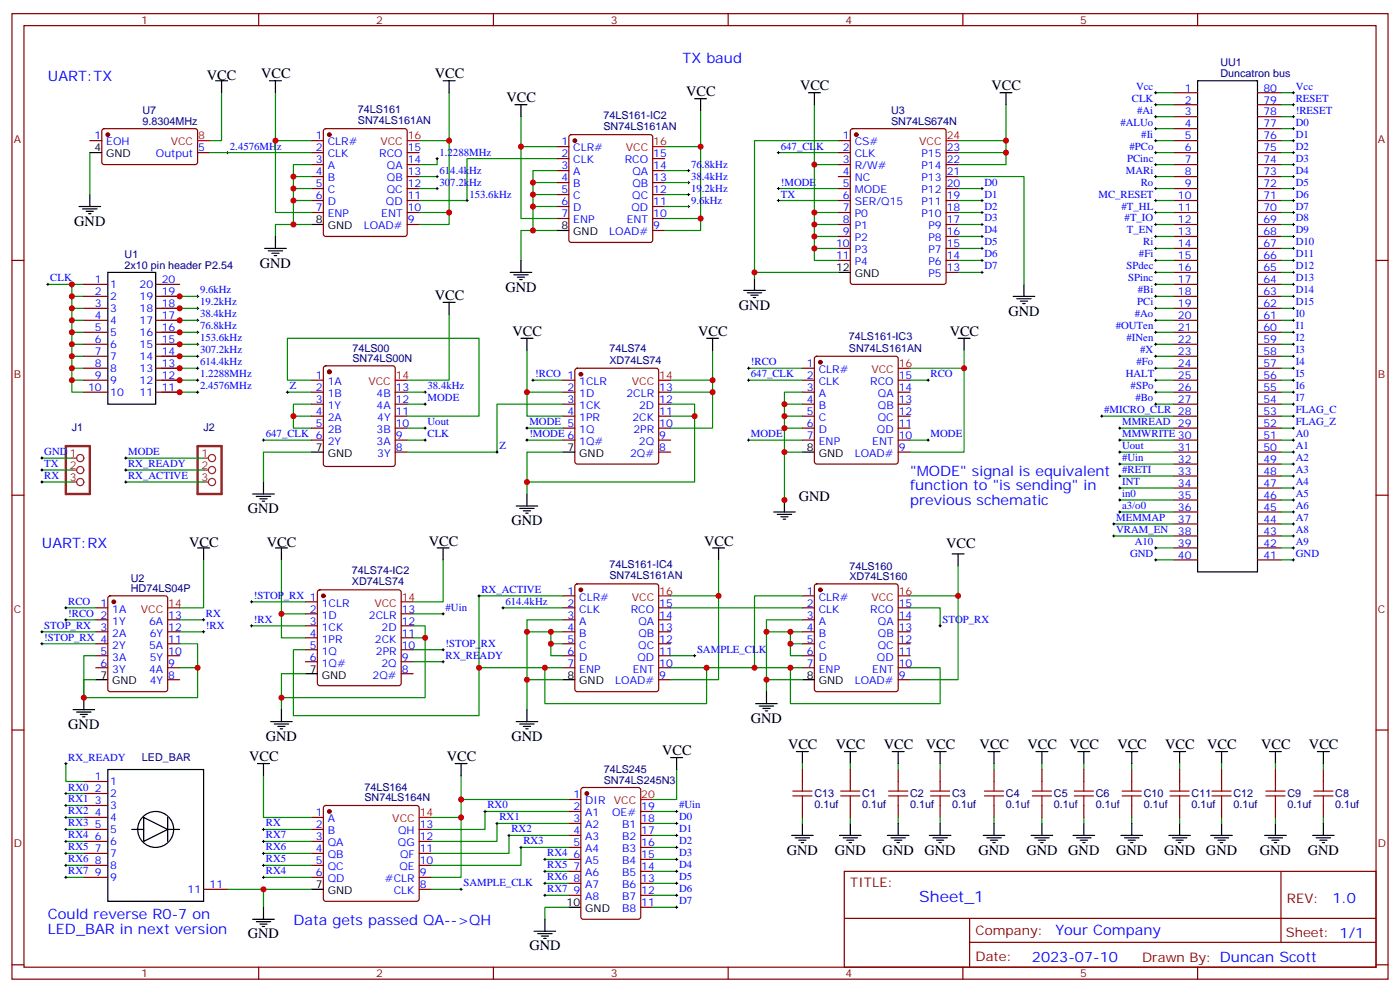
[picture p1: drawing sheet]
<svg xmlns="http://www.w3.org/2000/svg" width="412mm" height="292mm" viewBox="0 0 412 292" stroke-linecap="round" stroke-linejoin="round" font-family="sans-serif">
<defs><g id="words">
<text font-size="4.6" fill="#00f" x="270.8" y="265.6">Sheet_1</text>
<g font-size="4.2" fill="#00f">
<text x="14.1" y="23.8">UART:TX</text>
<text x="201.1" y="18.5">TX baud</text>
<text x="268.1" y="140.2">&quot;MODE&quot; signal is equivalent</text>
<text x="268.1" y="144.4">function to &quot;is sending&quot; in</text>
<text x="268.1" y="148.7">previous schematic</text>
<text x="12.3" y="161.4">UART:RX</text>
<text x="392.5" y="265.9">1.0</text>
<text x="14.1" y="270.7">Could reverse R0-7 on</text>
<text x="14.1" y="275">LED_BAR in next version</text>
<text x="86.4" y="272.5">Data gets passed QA--&gt;QH</text>
<text x="310.9" y="275.4">Your Company</text>
<text x="304" y="283.2">2023-07-10</text>
</g>
<g font-size="4.2">
<text x="60.9" y="23.4">VCC</text>
<text x="76.9" y="23.1">VCC</text>
<text x="128.1" y="23.1">VCC</text>
<text x="202.1" y="28.4">VCC</text>
<text x="235.7" y="26.6">VCC</text>
<text x="292.1" y="26.6">VCC</text>
<text x="149.2" y="30.1">VCC</text>
<text x="21.9" y="66.5">GND</text>
<text x="76.6" y="78.8">GND</text>
<text x="128.1" y="88.3">VCC</text>
<text x="148.9" y="85.9">GND</text>
<text x="217.7" y="91.2">GND</text>
<text x="297" y="92.9">GND</text>
<text x="151" y="98.9">VCC</text>
<text x="205.7" y="98.9">VCC</text>
<text x="279.8" y="98.9">VCC</text>
<text x="235.3" y="147.6">GND</text>
<text x="73" y="151.1">GND</text>
<text x="150.6" y="154.7">GND</text>
<text x="55.7" y="161">VCC</text>
<text x="78.6" y="161">VCC</text>
<text x="126.3" y="160.7">VCC</text>
<text x="207.4" y="160.7">VCC</text>
<text x="278.7" y="161.4">VCC</text>
<text x="20.1" y="214.6">GND</text>
<text x="221.2" y="212.9">GND</text>
<text x="78.3" y="218.2">GND</text>
<text x="150.6" y="218.2">GND</text>
<text x="232.1" y="220.6">VCC</text>
<text x="246.2" y="220.6">VCC</text>
<text x="260.3" y="220.6">VCC</text>
<text x="272.7" y="220.6">VCC</text>
<text x="288.6" y="220.6">VCC</text>
<text x="302.7" y="220.6">VCC</text>
<text x="315" y="220.6">VCC</text>
<text x="329.1" y="220.6">VCC</text>
<text x="343.3" y="220.6">VCC</text>
<text x="355.6" y="220.6">VCC</text>
<text x="371.5" y="220.6">VCC</text>
<text x="385.6" y="220.6">VCC</text>
<text x="73.4" y="224.2">VCC</text>
<text x="131.6" y="224.2">VCC</text>
<text x="195.1" y="222.4">VCC</text>
<text x="231.8" y="251.7">GND</text>
<text x="245.9" y="251.7">GND</text>
<text x="260" y="251.7">GND</text>
<text x="272.3" y="251.7">GND</text>
<text x="288.2" y="251.7">GND</text>
<text x="302.3" y="251.7">GND</text>
<text x="314.7" y="251.7">GND</text>
<text x="328.8" y="251.7">GND</text>
<text x="342.9" y="251.7">GND</text>
<text x="355.2" y="251.7">GND</text>
<text x="371.1" y="251.7">GND</text>
<text x="385.2" y="251.7">GND</text>
<text x="73" y="276.4">GND</text>
<text x="155.9" y="279.9">GND</text>
</g>
<g font-size="3.9" fill="#800">
<text x="250.5" y="261.2">TITLE:</text>
<text x="379.1" y="265.9">REV:</text>
<text x="287.4" y="275.4">Company:</text>
<text x="378.7" y="276">Sheet: 1/1</text>
<text x="287.4" y="283.1">Date:</text>
<text x="336.4" y="283.2">Drawn By: Duncan Scott</text>
</g>
<g font-size="3.2" fill="#800">
<text x="41.6" y="7">1</text>
<text x="110.8" y="7">2</text>
<text x="179.9" y="7">3</text>
<text x="249.1" y="7">4</text>
<text x="318.2" y="7">5</text>
<text x="4.1" y="42.1">A</text>
<text x="405.9" y="42.1">A</text>
<text x="4.1" y="111.3">B</text>
<text x="405.9" y="111.3">B</text>
<text x="4.1" y="180.4">C</text>
<text x="405.9" y="180.4">C</text>
<text x="4.1" y="249.6">D</text>
<text x="405.9" y="249.6">D</text>
<text x="41.6" y="287.8">1</text>
<text x="110.8" y="287.8">2</text>
<text x="179.9" y="287.8">3</text>
<text x="249.1" y="287.8">4</text>
<text x="318.2" y="287.8">5</text>
</g>
<g font-size="3.2" fill="#000080">
<text x="359.5" y="22.7">Duncatron bus</text>
<text x="359.5" y="19.6">UU1</text>
<text x="42" y="33.4">U7</text>
<text x="105.4" y="33.2">74LS161</text>
<text x="177.7" y="34.9">74LS161-IC2</text>
<text x="262.5" y="33.6">U3</text>
<text x="42" y="36.7">9.8304MHz</text>
<text x="105.4" y="36.5">SN74LS161AN</text>
<text x="177.7" y="38.3">SN74LS161AN</text>
<text x="262.5" y="36.8">SN74LS674N</text>
<text x="36.7" y="76">U1</text>
<text x="36.7" y="79.1">2x10 pin header P2.54</text>
<text x="250.1" y="100.2">74LS161-IC3</text>
<text x="103.8" y="106.7">SN74LS00N</text>
<text x="103.8" y="103.6">74LS00</text>
<text x="179.5" y="107.1">XD74LS74</text>
<text x="179.5" y="103.7">74LS74</text>
<text x="250.1" y="103.5">SN74LS161AN</text>
<text x="21.2" y="127">J1</text>
<text x="60" y="127">J2</text>
<text x="179.5" y="167.2">74LS161-IC4</text>
<text x="250.2" y="167.7">74LS160</text>
<text x="38.6" y="171.3">U2</text>
<text x="103.7" y="172.3">XD74LS74</text>
<text x="103.7" y="169">74LS74-IC2</text>
<text x="179.5" y="170.6">SN74LS161AN</text>
<text x="250.2" y="170.9">XD74LS160</text>
<text x="38.6" y="174.4">HD74LS04P</text>
<text x="41.8" y="224.2">LED_BAR</text>
<text x="177.8" y="227.7">74LS245</text>
<text x="107.3" y="232.9">74LS164</text>
<text x="177.8" y="230.8">SN74LS245N3</text>
<text x="107.3" y="235.9">SN74LS164N</text>
<text x="239.9" y="238">0.1uf</text>
<text x="239.9" y="234.9">C13</text>
<text x="254" y="238">0.1uf</text>
<text x="254" y="234.9">C1</text>
<text x="268.1" y="238">0.1uf</text>
<text x="268.1" y="234.9">C2</text>
<text x="280.5" y="238">0.1uf</text>
<text x="280.5" y="234.9">C3</text>
<text x="296.3" y="238">0.1uf</text>
<text x="296.3" y="234.9">C4</text>
<text x="310.4" y="238">0.1uf</text>
<text x="310.4" y="234.9">C5</text>
<text x="322.8" y="238">0.1uf</text>
<text x="322.8" y="234.9">C6</text>
<text x="336.9" y="238">0.1uf</text>
<text x="336.9" y="234.9">C10</text>
<text x="351" y="238">0.1uf</text>
<text x="351" y="234.9">C11</text>
<text x="363.4" y="238">0.1uf</text>
<text x="363.4" y="234.9">C12</text>
<text x="379.2" y="238">0.1uf</text>
<text x="379.2" y="234.9">C9</text>
<text x="393.3" y="238">0.1uf</text>
<text x="393.3" y="234.9">C8</text>
</g>
<g font-size="3.2" fill="#00f">
<text x="333.4" y="30">CLK</text>
<text x="334.6" y="26.4">Vcc</text>
<text x="349" y="27">1</text>
<text x="372.2" y="27">80</text>
<text x="381.7" y="26.4">Vcc</text>
<text x="381.7" y="30">RESET</text>
<text x="335" y="33.5">#Ai</text>
<text x="349" y="30.5">2</text>
<text x="349" y="34">3</text>
<text x="372.2" y="34">78</text>
<text x="372.2" y="30.5">79</text>
<text x="381.7" y="33.5">!RESET</text>
<text x="27.8" y="41.1">1</text>
<text x="93.1" y="41.1">1</text>
<text x="248.3" y="41.1">1</text>
<text x="330" y="37">#ALUo</text>
<text x="336.2" y="40.5">#Ii</text>
<text x="349" y="37.5">4</text>
<text x="349" y="41.1">5</text>
<text x="372.2" y="41.1">76</text>
<text x="372.2" y="37.5">77</text>
<text x="381.7" y="37">D0</text>
<text x="381.7" y="40.5">D1</text>
<text x="31.3" y="42.8">EOH</text>
<text x="45.9" y="46.4">Output</text>
<text x="58.4" y="44.6">5</text>
<text x="67.7" y="44.1">2.4576MHz</text>
<text x="93.1" y="44.6">2</text>
<text x="96.6" y="46.4">CLK</text>
<text x="96.6" y="42.8">CLR#</text>
<text x="111.7" y="46.4">RCO</text>
<text x="120.1" y="44.6">15</text>
<text x="129.5" y="45.8">1.2288MHz</text>
<text x="165.4" y="46.4">2</text>
<text x="165.4" y="42.8">1</text>
<text x="168.9" y="44.6">CLR#</text>
<text x="192.4" y="46.4">15</text>
<text x="230" y="44.1">647_CLK</text>
<text x="248.3" y="44.6">2</text>
<text x="251.8" y="42.8">CS#</text>
<text x="251.8" y="46.4">CLK</text>
<text x="271.4" y="46.4">P15</text>
<text x="278.9" y="44.6">23</text>
<text x="332" y="47.6">PCinc</text>
<text x="332.7" y="44.1">#PCo</text>
<text x="349" y="44.6">6</text>
<text x="372.2" y="44.6">75</text>
<text x="381.7" y="44.1">D2</text>
<text x="381.7" y="47.6">D3</text>
<text x="93.1" y="51.6">4</text>
<text x="93.1" y="48.1">3</text>
<text x="96.6" y="53.4">B</text>
<text x="96.6" y="49.9">A</text>
<text x="114" y="53.4">QB</text>
<text x="114" y="49.9">QA</text>
<text x="120.1" y="48.1">14</text>
<text x="120.1" y="51.6">13</text>
<text x="129.5" y="51.1">614.4kHz</text>
<text x="165.4" y="53.4">4</text>
<text x="165.4" y="49.9">3</text>
<text x="168.9" y="51.6">A</text>
<text x="168.9" y="48.1">CLK</text>
<text x="184" y="48.1">RCO</text>
<text x="186.3" y="51.6">QA</text>
<text x="192.4" y="49.9">14</text>
<text x="192.4" y="53.4">13</text>
<text x="203.6" y="52.9">38.4kHz</text>
<text x="203.6" y="49.4">76.8kHz</text>
<text x="248.3" y="48.1">3</text>
<text x="248.3" y="51.6">4</text>
<text x="251.8" y="49.9">R/W#</text>
<text x="251.8" y="53.4">NC</text>
<text x="271.4" y="53.4">P13</text>
<text x="271.4" y="49.9">P14</text>
<text x="278.9" y="51.6">21</text>
<text x="278.9" y="48.1">22</text>
<text x="331.6" y="51.1">MARi</text>
<text x="349" y="48.1">7</text>
<text x="349" y="51.6">8</text>
<text x="372.2" y="51.6">73</text>
<text x="372.2" y="48.1">74</text>
<text x="381.7" y="51.1">D4</text>
<text x="93.1" y="58.7">6</text>
<text x="93.1" y="55.2">5</text>
<text x="96.6" y="56.9">C</text>
<text x="113.9" y="56.9">QC</text>
<text x="120.1" y="55.2">12</text>
<text x="120.1" y="58.7">11</text>
<text x="129.5" y="54.6">307.2kHz</text>
<text x="138.3" y="58.2">153.6kHz</text>
<text x="165.4" y="56.9">5</text>
<text x="168.9" y="58.7">C</text>
<text x="168.9" y="55.2">B</text>
<text x="186.2" y="58.7">QC</text>
<text x="186.3" y="55.2">QB</text>
<text x="192.4" y="56.9">12</text>
<text x="203.6" y="59.9">9.6kHz</text>
<text x="203.6" y="56.4">19.2kHz</text>
<text x="230" y="54.6">!MODE</text>
<text x="230" y="58.2">TX</text>
<text x="248.3" y="55.2">5</text>
<text x="248.3" y="58.7">6</text>
<text x="251.8" y="56.9">MODE</text>
<text x="271.4" y="56.9">P12</text>
<text x="278.9" y="58.7">19</text>
<text x="278.9" y="55.2">20</text>
<text x="290" y="54.6">D0</text>
<text x="290" y="58.2">D1</text>
<text x="323.6" y="58.2">MC_RESET</text>
<text x="336" y="54.6">Ro</text>
<text x="347" y="58.7">10</text>
<text x="349" y="55.2">9</text>
<text x="372.2" y="58.7">71</text>
<text x="372.2" y="55.2">72</text>
<text x="381.7" y="54.6">D5</text>
<text x="381.7" y="58.2">D6</text>
<text x="93.1" y="62.2">7</text>
<text x="96.6" y="64">ENP</text>
<text x="96.6" y="60.5">D</text>
<text x="112.3" y="64">ENT</text>
<text x="113.7" y="60.5">QD</text>
<text x="120.1" y="62.2">10</text>
<text x="120.1" y="65.8">9</text>
<text x="165.4" y="64">7</text>
<text x="165.4" y="60.5">6</text>
<text x="168.9" y="65.8">ENP</text>
<text x="168.9" y="62.2">D</text>
<text x="184.6" y="65.8">ENT</text>
<text x="186" y="62.2">QD</text>
<text x="192.4" y="60.5">11</text>
<text x="192.4" y="64">10</text>
<text x="248.3" y="62.2">7</text>
<text x="248.3" y="65.8">8</text>
<text x="251.8" y="60.5">SER/Q15</text>
<text x="251.8" y="64">P0</text>
<text x="271.4" y="64">P10</text>
<text x="271.4" y="60.5">P11</text>
<text x="278.9" y="65.8">17</text>
<text x="278.9" y="62.2">18</text>
<text x="290" y="61.7">D2</text>
<text x="290" y="65.2">D3</text>
<text x="330.4" y="61.7">#T_HL</text>
<text x="331.3" y="65.2">#T_IO</text>
<text x="347" y="62.2">11</text>
<text x="347" y="65.8">12</text>
<text x="372.2" y="65.8">69</text>
<text x="372.2" y="62.2">70</text>
<text x="381.7" y="61.7">D7</text>
<text x="381.7" y="65.2">D8</text>
<text x="107.2" y="67.5">LOAD#</text>
<text x="179.5" y="69.3">LOAD#</text>
<text x="192.4" y="67.5">9</text>
<text x="248.3" y="69.3">9</text>
<text x="251.8" y="67.5">P1</text>
<text x="251.8" y="71">P2</text>
<text x="273.5" y="71">P8</text>
<text x="273.5" y="67.5">P9</text>
<text x="278.9" y="69.3">16</text>
<text x="290" y="68.8">D4</text>
<text x="332" y="68.8">T_EN</text>
<text x="347" y="69.3">13</text>
<text x="372.2" y="69.3">68</text>
<text x="381.7" y="68.8">D9</text>
<text x="246.3" y="72.8">10</text>
<text x="246.3" y="76.3">11</text>
<text x="251.8" y="74.6">P3</text>
<text x="273.5" y="74.6">P7</text>
<text x="278.9" y="76.3">14</text>
<text x="278.9" y="72.8">15</text>
<text x="290" y="72.3">D5</text>
<text x="290" y="75.8">D6</text>
<text x="335.5" y="75.8">#Fi</text>
<text x="336.7" y="72.3">Ri</text>
<text x="347" y="72.8">14</text>
<text x="347" y="76.3">15</text>
<text x="372.2" y="76.3">66</text>
<text x="372.2" y="72.8">67</text>
<text x="381.7" y="72.3">D10</text>
<text x="381.7" y="75.8">D11</text>
<text x="14.8" y="82.9">CLK</text>
<text x="28" y="83.4">1</text>
<text x="47.6" y="83.4">20</text>
<text x="251.8" y="78.1">P4</text>
<text x="273.5" y="81.6">P5</text>
<text x="273.5" y="78.1">P6</text>
<text x="278.9" y="79.9">13</text>
<text x="290" y="79.3">D7</text>
<text x="331.9" y="79.3">SPdec</text>
<text x="332.4" y="82.9">SPinc</text>
<text x="347" y="79.9">16</text>
<text x="347" y="83.4">17</text>
<text x="372.2" y="83.4">64</text>
<text x="372.2" y="79.9">65</text>
<text x="381.7" y="79.3">D12</text>
<text x="381.7" y="82.9">D13</text>
<text x="28" y="86.9">2</text>
<text x="32.5" y="84.8">1</text>
<text x="32.5" y="88.3">2</text>
<text x="41.1" y="88.3">19</text>
<text x="41.1" y="84.8">20</text>
<text x="47.6" y="86.9">19</text>
<text x="58.9" y="89.9">19.2kHz</text>
<text x="58.9" y="86.4">9.6kHz</text>
<text x="335" y="89.9">PCi</text>
<text x="335.2" y="86.4">#Bi</text>
<text x="347" y="86.9">18</text>
<text x="372.2" y="86.9">63</text>
<text x="381.7" y="86.4">D14</text>
<text x="381.7" y="89.9">D15</text>
<text x="28" y="90.5">3</text>
<text x="28" y="94">4</text>
<text x="32.5" y="91.9">3</text>
<text x="32.5" y="95.4">4</text>
<text x="41.1" y="95.4">17</text>
<text x="41.1" y="91.9">18</text>
<text x="47.6" y="94">17</text>
<text x="47.6" y="90.5">18</text>
<text x="58.9" y="93.5">38.4kHz</text>
<text x="334.3" y="93.5">#Ao</text>
<text x="347" y="90.5">19</text>
<text x="347" y="94">20</text>
<text x="372.2" y="94">61</text>
<text x="372.2" y="90.5">62</text>
<text x="381.7" y="93.5">I0</text>
<text x="28" y="97.5">5</text>
<text x="28" y="101">6</text>
<text x="32.5" y="98.9">5</text>
<text x="41.1" y="98.9">16</text>
<text x="47.6" y="101">15</text>
<text x="47.6" y="97.5">16</text>
<text x="58.9" y="100.5">153.6kHz</text>
<text x="58.9" y="97">76.8kHz</text>
<text x="328.6" y="97">#OUTen</text>
<text x="331.8" y="100.5">#INen</text>
<text x="347" y="97.5">21</text>
<text x="347" y="101">22</text>
<text x="372.2" y="101">59</text>
<text x="372.2" y="97.5">60</text>
<text x="381.7" y="97">I1</text>
<text x="381.7" y="100.5">I2</text>
<text x="28" y="104.6">7</text>
<text x="32.5" y="102.4">6</text>
<text x="32.5" y="106">7</text>
<text x="41.1" y="106">14</text>
<text x="41.1" y="102.4">15</text>
<text x="47.6" y="104.6">14</text>
<text x="58.9" y="107.6">614.4kHz</text>
<text x="58.9" y="104">307.2kHz</text>
<text x="221.2" y="107.6">!RCO</text>
<text x="334.8" y="107.6">#Fo</text>
<text x="335.9" y="104">#X</text>
<text x="347" y="104.6">23</text>
<text x="372.2" y="104.6">58</text>
<text x="381.7" y="104">I3</text>
<text x="381.7" y="107.6">I4</text>
<text x="28" y="108.1">8</text>
<text x="28" y="111.6">9</text>
<text x="32.5" y="109.5">8</text>
<text x="32.5" y="113">9</text>
<text x="41.1" y="113">12</text>
<text x="41.1" y="109.5">13</text>
<text x="47.6" y="111.6">12</text>
<text x="47.6" y="108.1">13</text>
<text x="58.9" y="111.1">1.2288MHz</text>
<text x="93.1" y="111.6">1</text>
<text x="96.6" y="113.4">1A</text>
<text x="157.7" y="111.1">!RCO 1</text>
<text x="170.6" y="113.4">1CLR</text>
<text x="221.2" y="111.1">647_CLK</text>
<text x="237.7" y="111.6">2</text>
<text x="237.7" y="108.1">1</text>
<text x="241.2" y="113.4">CLK</text>
<text x="241.2" y="109.9">CLR#</text>
<text x="256.4" y="113.4">RCO</text>
<text x="264.8" y="111.6">15</text>
<text x="274.1" y="111.1">RCO</text>
<text x="331.6" y="111.1">HALT</text>
<text x="347" y="108.1">24</text>
<text x="347" y="111.6">25</text>
<text x="372.2" y="111.6">56</text>
<text x="372.2" y="108.1">57</text>
<text x="381.7" y="111.1">I5</text>
<text x="26" y="115.1">10</text>
<text x="32.5" y="116.6">10</text>
<text x="41.1" y="116.6">11</text>
<text x="47.6" y="115.1">11</text>
<text x="58.9" y="114.6">2.4576MHz</text>
<text x="85.4" y="114.6">Z</text>
<text x="93.1" y="115.1">2</text>
<text x="93.1" y="118.7">3</text>
<text x="96.6" y="116.9">1B</text>
<text x="110.9" y="116.9">4B</text>
<text x="116.6" y="118.7">12</text>
<text x="116.6" y="115.1">13</text>
<text x="125.9" y="114.6">38.4kHz</text>
<text x="125.9" y="118.1">MODE</text>
<text x="167.1" y="115.1">2</text>
<text x="167.1" y="118.7">3</text>
<text x="170.6" y="116.9">1D</text>
<text x="184.5" y="116.9">2CLR</text>
<text x="194.2" y="118.7">12</text>
<text x="194.2" y="115.1">13</text>
<text x="237.7" y="118.7">4</text>
<text x="237.7" y="115.1">3</text>
<text x="241.2" y="116.9">A</text>
<text x="258.6" y="116.9">QA</text>
<text x="264.8" y="115.1">14</text>
<text x="264.8" y="118.7">13</text>
<text x="333.1" y="114.6">#SPo</text>
<text x="334.5" y="118.1">#Bo</text>
<text x="347" y="115.1">26</text>
<text x="347" y="118.7">27</text>
<text x="372.2" y="118.7">54</text>
<text x="372.2" y="115.1">55</text>
<text x="381.7" y="114.6">I6</text>
<text x="381.7" y="118.1">I7</text>
<text x="93.1" y="122.2">4</text>
<text x="93.1" y="125.7">5</text>
<text x="96.6" y="120.4">1Y</text>
<text x="96.6" y="124">2A</text>
<text x="110.9" y="120.4">4A</text>
<text x="111.1" y="124">4Y</text>
<text x="116.6" y="125.7">10</text>
<text x="116.6" y="122.2">11</text>
<text x="125.9" y="125.2">Uout</text>
<text x="155.9" y="125.2">MODE 5</text>
<text x="167.1" y="122.2">4</text>
<text x="170.6" y="120.4">1CK</text>
<text x="170.6" y="124">1PR</text>
<text x="186.3" y="124">2CK</text>
<text x="188.3" y="120.4">2D</text>
<text x="194.2" y="125.7">10</text>
<text x="194.2" y="122.2">11</text>
<text x="237.7" y="125.7">6</text>
<text x="237.7" y="122.2">5</text>
<text x="241.2" y="124">C</text>
<text x="241.2" y="120.4">B</text>
<text x="258.6" y="124">QC</text>
<text x="258.6" y="120.4">QB</text>
<text x="264.8" y="122.2">12</text>
<text x="264.8" y="125.7">11</text>
<text x="325.3" y="121.7">#MICRO_CLR 28</text>
<text x="330.6" y="125.2">MMREAD 29</text>
<text x="372.2" y="125.7">52</text>
<text x="372.2" y="122.2">53</text>
<text x="381.7" y="121.7">FLAG_C</text>
<text x="381.7" y="125.2">FLAG_Z</text>
<text x="78.3" y="128.7">647_CLK 6</text>
<text x="96.6" y="127.5">2B</text>
<text x="96.6" y="131">2Y</text>
<text x="110.9" y="127.5">3B</text>
<text x="110.9" y="131">3A</text>
<text x="116.6" y="129.3">9</text>
<text x="125.9" y="128.7">CLK</text>
<text x="155.9" y="128.7">!MODE 6</text>
<text x="170.6" y="127.5">1Q</text>
<text x="170.6" y="131">1Q#</text>
<text x="186.6" y="127.5">2PR</text>
<text x="188.2" y="131">2Q</text>
<text x="194.2" y="129.3">9</text>
<text x="221.2" y="128.7">MODE</text>
<text x="237.7" y="129.3">7</text>
<text x="241.2" y="131">ENP</text>
<text x="241.2" y="127.5">D</text>
<text x="256.9" y="131">ENT</text>
<text x="258.3" y="127.5">QD</text>
<text x="264.8" y="129.3">10</text>
<text x="274.1" y="128.7">MODE</text>
<text x="330.6" y="128.7">MMWRITE 30</text>
<text x="372.2" y="129.3">51</text>
<text x="381.7" y="128.7">A0</text>
<text x="13.1" y="134">GND</text>
<text x="13.1" y="137.5">TX</text>
<text x="37.7" y="134">MODE</text>
<text x="37.7" y="137.5">RX_READY</text>
<text x="111.1" y="134.5">3Y</text>
<text x="116.6" y="132.8">8</text>
<text x="147.1" y="132.3">Z</text>
<text x="185.6" y="134.5">2Q#</text>
<text x="194.2" y="132.8">8</text>
<text x="251.8" y="134.5">LOAD#</text>
<text x="264.8" y="132.8">9</text>
<text x="330.6" y="135.8">#Uin</text>
<text x="330.6" y="132.3">Uout</text>
<text x="347" y="132.8">31</text>
<text x="347" y="136.3">32</text>
<text x="372.2" y="136.3">49</text>
<text x="372.2" y="132.8">50</text>
<text x="381.7" y="132.3">A1</text>
<text x="381.7" y="135.8">A2</text>
<text x="13.1" y="141.1">RX</text>
<text x="37.7" y="141.1">RX_ACTIVE</text>
<text x="330.6" y="142.8">INT</text>
<text x="330.6" y="139.3">#RETI</text>
<text x="347" y="139.8">33</text>
<text x="347" y="143.4">34</text>
<text x="372.2" y="143.4">47</text>
<text x="372.2" y="139.8">48</text>
<text x="381.7" y="139.3">A3</text>
<text x="381.7" y="142.8">A4</text>
<text x="330.6" y="149.9">a3/o0</text>
<text x="330.6" y="146.4">in0</text>
<text x="347" y="146.9">35</text>
<text x="372.2" y="146.9">46</text>
<text x="381.7" y="146.4">A5</text>
<text x="381.7" y="149.9">A6</text>
<text x="328.8" y="153.4">MEMMAP</text>
<text x="347" y="150.4">36</text>
<text x="347" y="154">37</text>
<text x="372.2" y="154">44</text>
<text x="372.2" y="150.4">45</text>
<text x="381.7" y="153.4">A7</text>
<text x="328.8" y="157">VRAM_EN</text>
<text x="334.3" y="160.5">A10</text>
<text x="347" y="157.5">38</text>
<text x="347" y="161">39</text>
<text x="372.2" y="161">42</text>
<text x="372.2" y="157.5">43</text>
<text x="381.7" y="157">A8</text>
<text x="381.7" y="160.5">A9</text>
<text x="332.9" y="164">GND</text>
<text x="347" y="164.5">40</text>
<text x="372.2" y="164.5">41</text>
<text x="381.7" y="164">GND</text>
<text x="20.1" y="178.1">RCO</text>
<text x="29.6" y="178.6">1</text>
<text x="74.8" y="176.4">!STOP_RX 1</text>
<text x="94.8" y="178.6">1CLR</text>
<text x="131.2" y="179.9">#Uin</text>
<text x="141.8" y="174.6">RX_ACTIVE</text>
<text x="148.9" y="178.1">614.4kHz</text>
<text x="167.1" y="178.6">2</text>
<text x="167.1" y="175.1">1</text>
<text x="170.6" y="176.9">CLR#</text>
<text x="194.2" y="178.6">15</text>
<text x="237.7" y="175.1">1</text>
<text x="237.7" y="178.6">2</text>
<text x="241.2" y="176.9">CLR#</text>
<text x="264.8" y="178.6">15</text>
<text x="13.1" y="185.2">STOP_RX</text>
<text x="20.1" y="181.6">!RCO 2</text>
<text x="29.6" y="185.7">3</text>
<text x="33.1" y="183.9">1Y</text>
<text x="33.1" y="180.4">1A</text>
<text x="43.9" y="183.9">6A</text>
<text x="49.6" y="182.2">13</text>
<text x="49.6" y="185.7">12</text>
<text x="60.7" y="181.6">RX</text>
<text x="60.7" y="185.2">!RX</text>
<text x="74.8" y="183.4">!RX</text>
<text x="91.3" y="180.4">2</text>
<text x="91.3" y="183.9">3</text>
<text x="94.8" y="182.2">1D</text>
<text x="94.8" y="185.7">1CK</text>
<text x="108.7" y="182.2">2CLR</text>
<text x="112.4" y="185.7">2D</text>
<text x="118.4" y="183.9">12</text>
<text x="118.4" y="180.4">13</text>
<text x="167.1" y="185.7">4</text>
<text x="167.1" y="182.2">3</text>
<text x="170.6" y="183.9">A</text>
<text x="170.6" y="180.4">CLK</text>
<text x="185.8" y="180.4">RCO</text>
<text x="188.1" y="183.9">QA</text>
<text x="194.2" y="182.2">14</text>
<text x="194.2" y="185.7">13</text>
<text x="237.7" y="182.2">3</text>
<text x="237.7" y="185.7">4</text>
<text x="241.2" y="180.4">CLK</text>
<text x="241.2" y="183.9">A</text>
<text x="256.4" y="180.4">RCO</text>
<text x="258.6" y="183.9">QA</text>
<text x="264.8" y="185.7">13</text>
<text x="264.8" y="182.2">14</text>
<text x="277.6" y="183.4">STOP_RX</text>
<text x="13.1" y="188.7">!STOP_RX 4</text>
<text x="33.1" y="191">2Y</text>
<text x="33.1" y="187.5">2A</text>
<text x="43.9" y="191">5A</text>
<text x="44.1" y="187.5">6Y</text>
<text x="49.6" y="189.2">11</text>
<text x="91.3" y="187.5">4</text>
<text x="91.3" y="191">5</text>
<text x="94.8" y="189.2">1PR</text>
<text x="110.4" y="189.2">2CK</text>
<text x="118.4" y="191">10</text>
<text x="118.4" y="187.5">11</text>
<text x="131.2" y="190.5">!STOP_RX</text>
<text x="167.1" y="189.2">5</text>
<text x="170.6" y="191">C</text>
<text x="170.6" y="187.5">B</text>
<text x="188" y="191">QC</text>
<text x="188" y="187.5">QB</text>
<text x="194.2" y="189.2">12</text>
<text x="237.7" y="189.2">5</text>
<text x="241.2" y="187.5">B</text>
<text x="241.2" y="191">C</text>
<text x="258.6" y="191">QC</text>
<text x="258.6" y="187.5">QB</text>
<text x="264.8" y="189.2">12</text>
<text x="29.6" y="196.3">6</text>
<text x="29.6" y="192.8">5</text>
<text x="33.1" y="194.5">3A</text>
<text x="44.1" y="194.5">5Y</text>
<text x="49.6" y="192.8">10</text>
<text x="49.6" y="196.3">9</text>
<text x="91.3" y="194.5">6</text>
<text x="94.8" y="192.8">1Q</text>
<text x="94.8" y="196.3">1Q#</text>
<text x="110.7" y="192.8">2PR</text>
<text x="112.4" y="196.3">2Q</text>
<text x="118.4" y="194.5">9</text>
<text x="131.2" y="194">RX_READY</text>
<text x="167.1" y="196.3">7</text>
<text x="167.1" y="192.8">6</text>
<text x="170.6" y="194.5">D</text>
<text x="187.8" y="194.5">QD</text>
<text x="194.2" y="192.8">11</text>
<text x="194.2" y="196.3">10</text>
<text x="205.3" y="192.2">SAMPLE_CLK</text>
<text x="237.7" y="192.8">6</text>
<text x="237.7" y="196.3">7</text>
<text x="241.2" y="194.5">D</text>
<text x="258.3" y="194.5">QD</text>
<text x="264.8" y="196.3">10</text>
<text x="264.8" y="192.8">11</text>
<text x="33.1" y="198">3Y</text>
<text x="43.9" y="198">4A</text>
<text x="44.1" y="201.6">4Y</text>
<text x="49.6" y="199.8">8</text>
<text x="109.8" y="199.8">2Q#</text>
<text x="118.4" y="198">8</text>
<text x="170.6" y="198">ENP</text>
<text x="181.2" y="201.6">LOAD#</text>
<text x="186.4" y="198">ENT</text>
<text x="194.2" y="199.8">9</text>
<text x="241.2" y="198">ENP</text>
<text x="251.8" y="201.6">LOAD#</text>
<text x="256.9" y="198">ENT</text>
<text x="264.8" y="199.8">9</text>
<text x="20.1" y="224">RX_READY</text>
<text x="20.1" y="232.8">RX0</text>
<text x="28" y="229.8">1</text>
<text x="28" y="233.3">2</text>
<text x="32.5" y="231.2">1</text>
<text x="20.1" y="236.3">RX1</text>
<text x="20.1" y="239.9">RX2</text>
<text x="28" y="236.9">3</text>
<text x="32.5" y="234.7">2</text>
<text x="32.5" y="238.3">3</text>
<text x="143.6" y="238.1">RX0</text>
<text x="168.9" y="238.6">2</text>
<text x="168.9" y="235.1">1</text>
<text x="172.4" y="236.9">DIR VCC</text>
<text x="188.9" y="238.6">19</text>
<text x="200" y="238.1">#Uin</text>
<text x="20.1" y="243.4">RX3</text>
<text x="28" y="240.4">4</text>
<text x="28" y="243.9">5</text>
<text x="32.5" y="241.8">4</text>
<text x="32.5" y="245.3">5</text>
<text x="78.3" y="243.4">RX</text>
<text x="93.1" y="240.4">1</text>
<text x="93.1" y="243.9">2</text>
<text x="96.6" y="242.1">A</text>
<text x="96.6" y="245.7">B</text>
<text x="117.3" y="245.7">QH</text>
<text x="123.6" y="243.9">13</text>
<text x="147.1" y="241.6">RX1</text>
<text x="150.6" y="245.1">RX2</text>
<text x="168.9" y="245.7">4</text>
<text x="168.9" y="242.1">3</text>
<text x="172.4" y="243.9">A2</text>
<text x="172.4" y="240.4">A1</text>
<text x="180.3" y="240.4">OE#</text>
<text x="183.2" y="243.9">B1</text>
<text x="188.9" y="242.1">18</text>
<text x="188.9" y="245.7">17</text>
<text x="200" y="245.1">D1</text>
<text x="200" y="241.6">D0</text>
<text x="20.1" y="246.9">RX4</text>
<text x="20.1" y="250.4">RX5</text>
<text x="28" y="247.4">6</text>
<text x="28" y="251">7</text>
<text x="32.5" y="248.8">6</text>
<text x="78.3" y="246.9">RX7</text>
<text x="78.3" y="250.4">RX6</text>
<text x="93.1" y="247.4">3</text>
<text x="93.1" y="251">4</text>
<text x="96.6" y="249.2">QA</text>
<text x="117.2" y="249.2">QG</text>
<text x="123.6" y="251">11</text>
<text x="123.6" y="247.4">12</text>
<text x="154.2" y="248.7">RX3</text>
<text x="168.9" y="249.2">5</text>
<text x="172.4" y="251">A4</text>
<text x="172.4" y="247.4">A3</text>
<text x="183.2" y="247.4">B2</text>
<text x="183.2" y="251">B3</text>
<text x="188.9" y="249.2">16</text>
<text x="200" y="248.7">D2</text>
<text x="20.1" y="254">RX6</text>
<text x="20.1" y="257.5">RX7</text>
<text x="28" y="254.5">8</text>
<text x="32.5" y="252.4">7</text>
<text x="32.5" y="255.9">8</text>
<text x="78.3" y="254">RX5</text>
<text x="78.3" y="257.5">RX4</text>
<text x="93.1" y="254.5">5</text>
<text x="96.6" y="252.7">QB</text>
<text x="96.6" y="256.3">QC</text>
<text x="117.7" y="256.3">QE</text>
<text x="117.8" y="252.7">QF</text>
<text x="123.6" y="254.5">10</text>
<text x="161.2" y="252.2">RX4</text>
<text x="161.2" y="255.7">RX5</text>
<text x="168.9" y="256.3">7</text>
<text x="168.9" y="252.7">6</text>
<text x="172.4" y="254.5">A5</text>
<text x="183.2" y="254.5">B4</text>
<text x="188.9" y="252.7">15</text>
<text x="188.9" y="256.3">14</text>
<text x="200" y="255.7">D4</text>
<text x="200" y="252.2">D3</text>
<text x="28" y="258">9</text>
<text x="32.5" y="259.4">9</text>
<text x="55.2" y="263">11</text>
<text x="61.7" y="261.5">11</text>
<text x="93.1" y="258">6</text>
<text x="96.6" y="259.8">QD</text>
<text x="113.4" y="259.8">#CLR</text>
<text x="116" y="263.3">CLK</text>
<text x="123.6" y="261.5">8</text>
<text x="123.6" y="258">9</text>
<text x="136.5" y="261">SAMPLE_CLK</text>
<text x="161.2" y="259.3">RX6</text>
<text x="161.2" y="262.8">RX7</text>
<text x="168.9" y="263.3">9</text>
<text x="168.9" y="259.8">8</text>
<text x="172.4" y="261.5">A7</text>
<text x="172.4" y="258">A6</text>
<text x="183.2" y="258">B5</text>
<text x="183.2" y="261.5">B6</text>
<text x="188.9" y="259.8">13</text>
<text x="188.9" y="263.3">12</text>
<text x="200" y="262.8">D6</text>
<text x="200" y="259.3">D5</text>
<text x="172.4" y="265.1">A8</text>
<text x="183.2" y="265.1">B7</text>
<text x="183.2" y="268.6">B8</text>
<text x="188.9" y="266.8">11</text>
<text x="200" y="266.3">D7</text>
</g>
<g font-size="3.2" fill="#f00">
<text x="58.4" y="41.1">8</text>
<text x="120.1" y="41.1">16</text>
<text x="278.9" y="41.1">24</text>
<text x="50.3" y="42.8">VCC</text>
<text x="112" y="42.8">VCC</text>
<text x="184.4" y="44.6">VCC</text>
<text x="192.4" y="42.8">16</text>
<text x="270.8" y="42.8">VCC</text>
<text x="108.5" y="113.4">VCC</text>
<text x="116.6" y="111.6">14</text>
<text x="186.1" y="113.4">VCC</text>
<text x="194.2" y="111.6">14</text>
<text x="256.7" y="109.9">VCC</text>
<text x="264.8" y="108.1">16</text>
<text x="49.6" y="178.6">14</text>
<text x="110.3" y="178.6">VCC</text>
<text x="118.4" y="176.9">14</text>
<text x="186.1" y="176.9">VCC</text>
<text x="194.2" y="175.1">16</text>
<text x="256.7" y="176.9">VCC</text>
<text x="264.8" y="175.1">16</text>
<text x="41.5" y="180.4">VCC</text>
<text x="188.9" y="235.1">20</text>
<text x="115.6" y="242.1">VCC</text>
<text x="123.6" y="240.4">14</text>
</g>
<g font-size="3.2">
<text x="27.8" y="44.6">4</text>
<text x="31.3" y="46.4">GND</text>
<text x="93.1" y="65.8">8</text>
<text x="96.6" y="67.5">GND</text>
<text x="165.4" y="67.5">8</text>
<text x="168.9" y="69.3">GND</text>
<text x="246.3" y="79.9">12</text>
<text x="251.8" y="81.6">GND</text>
<text x="93.1" y="132.8">7</text>
<text x="96.6" y="134.5">GND</text>
<text x="167.1" y="132.8">7</text>
<text x="170.6" y="134.5">GND</text>
<text x="237.7" y="132.8">8</text>
<text x="241.2" y="134.5">GND</text>
<text x="29.6" y="199.8">7</text>
<text x="33.1" y="201.6">GND</text>
<text x="91.3" y="198">7</text>
<text x="94.8" y="199.8">GND</text>
<text x="167.1" y="199.8">8</text>
<text x="170.6" y="201.6">GND</text>
<text x="237.7" y="199.8">8</text>
<text x="241.2" y="201.6">GND</text>
<text x="93.1" y="261.5">7</text>
<text x="96.6" y="263.3">GND</text>
<text x="166.9" y="266.8">10</text>
<text x="172.4" y="268.6">GND</text>
</g>
<g font-size="3.2" fill="#8d2323">
<text x="20.6" y="134.5">1</text>
<text x="59.4" y="134.5">1</text>
<text x="20.6" y="138.1">2</text>
<text x="20.6" y="141.6">3</text>
<text x="59.4" y="138.1">2</text>
<text x="59.4" y="141.6">3</text>
</g>
</g></defs>
<g fill="none" stroke="#870000" stroke-width=".35">
<path d="M3.5 4h405.4v284.4h-405.4zM7.1 7.5h398.2v277.3h-398.2zM76.2 4v3.5M145.3 4v3.5M214.5 4v3.5M283.6 4v3.5M352.8 4v3.5M30.2 38.1l.5-.2h27.1l.4 .7-.1 9.4-.6 .5-27.1-.1-.4-.6v-9.2zM95.5 38.1l.5-.2h23.2l.5 .2 .2 .5v30.3l-.2 .5-.5 .2h-23.2l-.5-.2-.3-.5v-30.3zM167.8 39.9l.5-.2h23.3l.5 .2 .2 .5v30.3l-.3 .5-.4 .2h-23.3l-.5-.2-.2-.5v-30.3zM250.7 38.1l.5-.2h26.8l.6 .4 .1 44.7-.5 .7h-27l-.7-.4v-44.7zM345.7 27.3h7.1"/>
<path d="M345.7 30.8h7.1M345.7 34.4h7.1M345.7 37.9h7.1M370.4 27.3h7.1M370.4 30.8h7.1M370.4 34.4h7.1M370.4 37.9h7.1M26.5 41.4h3.5M58.2 44.9h3.5M91.7 44.9h3.5M91.7 48.5h3.5M91.7 52h3.5"/>
<path d="M91.7 55.5h3.5M91.7 59.1h3.5M91.7 41.4h3.5M119.9 44.9h3.6M119.9 48.5h3.6M119.9 52h3.6M119.9 55.5h3.6M119.9 59.1h3.6M164 46.7h3.6M164 50.2h3.6M164 53.8h3.6M164 57.3h3.6"/>
<path d="M164 43.2h3.6M192.3 46.7h3.5M192.3 50.2h3.5M192.3 53.8h3.5M192.3 57.3h3.5M246.9 44.9h3.6M246.9 48.5h3.6M246.9 52h3.6M246.9 55.5h3.6M246.9 59.1h3.6M246.9 41.4h3.6M278.7 44.9h3.5"/>
<path d="M278.7 48.5h3.5M278.7 52h3.5M278.7 55.5h3.5M278.7 59.1h3.5M345.7 44.9h7.1M345.7 48.5h7.1M345.7 52h7.1M345.7 55.5h7.1M345.7 59.1h7.1M345.7 41.4h7.1M370.4 44.9h7.1M370.4 48.5h7.1"/>
<path d="M370.4 52h7.1M370.4 55.5h7.1M370.4 59.1h7.1M370.4 41.4h7.1M3.5 76.7h3.6M91.7 62.6h3.5M119.9 62.6h3.6M119.9 66.1h3.6M164 60.8h3.6M164 64.3h3.6M192.3 60.8h3.5M192.3 64.3h3.5"/>
<path d="M192.3 67.9h3.5M246.9 76.7h3.6M246.9 62.6h3.6M246.9 66.1h3.6M246.9 69.6h3.6M246.9 73.2h3.6M278.7 76.7h3.5M278.7 62.6h3.5M278.7 66.1h3.5M278.7 69.6h3.5M278.7 73.2h3.5M345.7 76.7h7.1"/>
<path d="M345.7 62.6h7.1M345.7 66.1h7.1M345.7 69.6h7.1M345.7 73.2h7.1M370.4 76.7h7.1M370.4 62.6h7.1M370.4 66.1h7.1M370.4 69.6h7.1M370.4 73.2h7.1M405.3 76.7h3.6M24.7 83.7h7M24.7 87.3h7"/>
<path d="M24.7 90.8h7M24.7 94.3h7M24.7 97.9h7M45.9 83.7h7M45.9 87.3h7M45.9 90.8h7M45.9 94.3h7M45.9 97.9h7M278.7 80.2h3.5M345.7 80.2h7.1M345.7 83.7h7.1M345.7 87.3h7.1"/>
<path d="M345.7 90.8h7.1M345.7 94.3h7.1M345.7 97.9h7.1M370.4 80.2h7.1M370.4 83.7h7.1M370.4 87.3h7.1M370.4 90.8h7.1M370.4 94.3h7.1M370.4 97.9h7.1M24.7 101.4h7M24.7 104.9h7M24.7 108.4h7"/>
<path d="M24.7 112h7M24.7 115.5h7M45.9 101.4h7M45.9 104.9h7M45.9 108.4h7M45.9 112h7M45.9 115.5h7M91.7 112h3.5M91.7 115.5h3.5M91.7 119h3.5M95.5 107.9l.5-.2h19.7l.5 .2 .2 .5v28.3l-.2 .5-.5 .2h-19.7l-.5-.3-.3-.4v-28.3zM116.4 115.5h3.5"/>
<path d="M116.4 119h3.5M165.8 112h3.5M165.8 115.5h3.5M165.8 119h3.5M169.6 108.7l.4-.3h23.3l.5 .3 .2 .4v26.9l-.2 .5-.5 .2h-23.3l-.5-.3-.2-.4v-26.9zM194 115.5h3.6M194 119h3.6M236.4 108.4h3.5M236.4 112h3.5M236.4 115.5h3.5M236.4 119h3.5M240.1 105.1l.5-.2h23.3l.5 .2 .2 .5v30.4l-.3 .5-.4 .2h-23.3l-.5-.3-.2-.4v-30.4z"/>
<path d="M264.6 112h3.5M264.6 115.5h3.5M264.6 119h3.5M345.7 101.4h7.1M345.7 104.9h7.1M345.7 108.4h7.1M345.7 112h7.1M345.7 115.5h7.1M345.7 119h7.1M370.4 101.4h7.1M370.4 104.9h7.1M370.4 108.4h7.1"/>
<path d="M370.4 112h7.1M370.4 115.5h7.1M370.4 119h7.1M91.7 122.6h3.5M91.7 126.1h3.5M91.7 129.6h3.5M116.4 122.6h3.5M116.4 126.1h3.5M116.4 129.6h3.5M116.4 133.1h3.5M165.8 122.6h3.5M165.8 126.1h3.5"/>
<path d="M165.8 129.6h3.5M194 122.6h3.6M194 126.1h3.6M194 129.6h3.6M194 133.1h3.6M236.4 122.6h3.5M236.4 126.1h3.5M236.4 129.6h3.5M264.6 122.6h3.5M264.6 126.1h3.5M264.6 129.6h3.5M264.6 133.1h3.5"/>
<path d="M345.7 122.6h7.1M345.7 126.1h7.1M345.7 129.6h7.1M345.7 133.1h7.1M345.7 136.7h7.1M370.4 122.6h7.1M370.4 126.1h7.1M370.4 129.6h7.1M370.4 133.1h7.1M370.4 136.7h7.1M3.5 145.8h3.6M345.7 140.2h7.1"/>
<path d="M345.7 143.7h7.1M345.7 147.2h7.1M345.7 150.8h7.1M345.7 154.3h7.1M345.7 157.8h7.1M370.4 140.2h7.1M370.4 143.7h7.1M370.4 147.2h7.1M370.4 150.8h7.1M370.4 154.3h7.1M370.4 157.8h7.1M405.3 145.8h3.6"/>
<path d="M28.2 179h3.5M32 175.7l.5-.2h16.2l.6 .4 .1 27.1-.5 .6-16.4 .1-.7-.5-.1-27zM90 177.2h3.5M93.7 173.9l.5-.2h23.3l.5 .2 .2 .5v26.8l-.3 .5-.4 .2h-23.3l-.5-.2-.2-.5v-26.8zM165.8 179h3.5M165.8 175.5h3.5M169.6 172.2l.4-.3h23.3l.5 .3 .2 .4v30.4l-.2 .5-.5 .2h-23.3l-.5-.2-.2-.5v-30.4zM194 179h3.6M236.4 179h3.5M236.4 175.5h3.5M240.1 172.2l.5-.3h23.3l.5 .3 .2 .4v30.4l-.3 .5-.4 .2h-23.3l-.5-.2-.2-.5v-30.4zM264.6 179h3.5"/>
<path d="M345.7 161.4h7.1M345.7 164.9h7.1M370.4 161.4h7.1M370.4 164.9h7.1M28.2 182.5h3.5M28.2 186.1h3.5M28.2 189.6h3.5M28.2 193.1h3.5M28.2 196.6h3.5M49.4 182.5h3.5M49.4 186.1h3.5M49.4 189.6h3.5"/>
<path d="M49.4 193.1h3.5M49.4 196.6h3.5M90 180.8h3.5M90 184.3h3.5M90 187.8h3.5M90 191.3h3.5M90 194.9h3.5M118.2 180.8h3.5M118.2 184.3h3.5M118.2 187.8h3.5M118.2 191.3h3.5M118.2 194.9h3.5"/>
<path d="M118.2 198.4h3.5M165.8 182.5h3.5M165.8 186.1h3.5M165.8 189.6h3.5M165.8 193.1h3.5M165.8 196.6h3.5M194 182.5h3.6M194 186.1h3.6M194 189.6h3.6M194 193.1h3.6M194 196.6h3.6M236.4 182.5h3.5"/>
<path d="M236.4 186.1h3.5M236.4 189.6h3.5M236.4 193.1h3.5M236.4 196.6h3.5M264.6 182.5h3.5M264.6 186.1h3.5M264.6 189.6h3.5M264.6 193.1h3.5M264.6 196.6h3.5M3.5 215h3.6M49.4 200.2h3.5M194 200.2h3.6"/>
<path d="M264.6 200.2h3.5M405.3 215h3.6M24.7 230.2h7M24.7 233.7h7M24.7 237.2h7M95.5 237.4l.5-.2h26.8l.5 .2 .2 .5v26.8l-.3 .5-.4 .2h-26.8l-.5-.2-.3-.5v-26.8zM167.6 239h3.5M167.6 235.4h3.5M171.3 232.1l.5-.2h16.2l.7 .4v37.7l-.4 .7h-16.5l-.6-.4-.1-37.7zM188.7 239h3.6M236.4 226.6v3.6M236.4 237.2v3.5"/>
<path d="M250.5 226.6v3.6M250.5 237.2v3.5M264.6 226.6v3.6M264.6 237.2v3.5M276.9 226.6v3.6M276.9 237.2v3.5M292.8 226.6v3.6M292.8 237.2v3.5M306.9 226.6v3.6M306.9 237.2v3.5M319.3 226.6v3.6M319.3 237.2v3.5"/>
<path d="M333.4 226.6v3.6M333.4 237.2v3.5M347.5 226.6v3.6M347.5 237.2v3.5M359.8 226.6v3.6M359.8 237.2v3.5M375.7 226.6v3.6M375.7 237.2v3.5M389.8 226.6v3.6M389.8 237.2v3.5M24.7 240.7h7M24.7 244.3h7"/>
<path d="M24.7 247.8h7M24.7 251.3h7M24.7 254.8h7M24.7 258.4h7M91.7 240.7h3.5M91.7 244.3h3.5M91.7 247.8h3.5M91.7 251.3h3.5M91.7 254.8h3.5M91.7 258.4h3.5M123.5 244.3h3.5M123.5 247.8h3.5"/>
<path d="M123.5 251.3h3.5M123.5 254.8h3.5M123.5 258.4h3.5M167.6 242.5h3.5M167.6 246h3.5M167.6 249.6h3.5M167.6 253.1h3.5M167.6 256.6h3.5M188.7 242.5h3.6M188.7 246h3.6M188.7 249.6h3.6M188.7 253.1h3.6"/>
<path d="M188.7 256.6h3.6M248.7 256.6h156.6v28.2h-156.6zM377.3 256.6v20.9M60 261.9h7M123.5 261.9h3.5M167.6 260.1h3.5M167.6 263.7h3.5M188.7 260.1h3.6M188.7 263.7h3.6M188.7 267.2h3.6M248.7 270.5h156.5M285.6 277.5h119.6"/>
<path d="M285.6 270.5v14.1M3.5 284.1h3.6M76.2 284.8v3.6M145.3 284.8v3.6M214.5 284.8v3.6M283.6 284.8v3.6M352.8 284.8v3.6M405.3 284.1h3.6"/>
</g>
<g fill="none" stroke="#008700" stroke-width=".35">
<path d="M65.3 27.3v14.1h-3.6M81.1 27.3v14.1h10.6M132.3 27.3v35.3M153.5 34.4v8.8h10.5M206.4 32.6v10.6h-10.6M239.9 30.8v17.7h7M296.3 30.8v10.6h-14.1M340.4 27.3h5.3M340.4 30.8h5.3M340.4 34.4h5.3M340.4 37.9h5.3M377.5 27.3h3.5"/>
<path d="M377.5 30.8h3.5M377.5 34.4h3.5M377.5 37.9h3.5M26.5 44.9v12.4M61.7 44.9h30M81.1 41.4v21.2h10.6M86.4 55.5h5.3M86.4 52h5.3M86.4 59.1h5.3M91.7 48.5h-5.3v17.6M123.5 41.4h8.8M123.5 55.5h5.3"/>
<path d="M123.5 52h5.3M128.8 46.7v1.8h-5.3M153.5 43.2v21.1h10.5M157 53.8h7M157 57.3h7M164 46.7h-26.4v12.4h-14.1M164 50.2h-7v17.7M195.8 53.8h7M195.8 50.2h7M195.8 57.3h7M206.4 43.2v21.1M229.3 55.5h17.6"/>
<path d="M229.3 44.9h17.6M229.3 59.1h17.6M239.9 48.5v14.1M246.9 41.4h-24.7v38.8M282.2 44.9h14.1v3.6h-14.1M282.2 52h19.4v31.7M282.2 55.5h7.1M282.2 59.1h7.1M296.3 41.4v3.5M340.4 41.4h5.3M340.4 55.5h5.3M340.4 44.9h5.3"/>
<path d="M340.4 48.5h5.3M340.4 52h5.3M340.4 59.1h5.3M377.5 41.4h3.5M377.5 55.5h3.5M377.5 44.9h3.5M377.5 48.5h3.5M377.5 52h3.5M377.5 59.1h3.5M91.7 66.1h-10.6v3.5M123.5 62.6h8.8v3.5h-8.8M157 60.8h7"/>
<path d="M164 67.9h-10.5v8.8M195.8 64.3h10.6v3.6h-10.6M195.8 60.8h7M239.9 66.1v3.5h7M239.9 69.6v3.6h7M239.9 73.2v3.5h7M246.9 62.6h-7v3.5h7M282.2 62.6h7.1M282.2 66.1h7.1M282.2 69.6h7.1M282.2 73.2h7.1M282.2 76.7h7.1"/>
<path d="M340.4 62.6h5.3M340.4 66.1h5.3M340.4 69.6h5.3M340.4 73.2h5.3M340.4 76.7h5.3M377.5 62.6h3.5M377.5 66.1h3.5M377.5 69.6h3.5M377.5 73.2h3.5M377.5 76.7h3.5M14.1 83.7h10.6M21.2 83.7v3.6h3.5"/>
<path d="M21.2 87.3v3.5h3.5M21.2 90.8v3.5h3.5M21.2 94.3v3.6h3.5M21.2 97.9v3.5h3.5M47.6 87.3h10.6M47.6 90.8h10.6M47.6 94.3h10.6M47.6 97.9h10.6M132.3 92.6v19.4h-12.4M246.9 80.2h-24.7v1.8M282.2 80.2h7.1M340.4 80.2h5.3"/>
<path d="M340.4 83.7h5.3M340.4 87.3h5.3M340.4 90.8h5.3M340.4 94.3h5.3M340.4 97.9h5.3M377.5 80.2h3.5M377.5 83.7h3.5M377.5 87.3h3.5M377.5 90.8h3.5M377.5 94.3h3.5M377.5 97.9h3.5M21.2 101.4v3.5h3.5"/>
<path d="M21.2 104.9v3.5h3.5M21.2 108.4v3.6h3.5M21.2 112v3.5h3.5M47.6 104.9h10.6M47.6 108.4h10.6M47.6 112h10.6M47.6 115.5h10.6M47.6 101.4h10.6M84.7 115.5h7M91.7 112h-7v-12.4h56.4v23h-21.2M91.7 119h-5.3v3.6h5.3M119.9 115.5h5.3"/>
<path d="M119.9 119h5.3M155.2 103.2v12.3h10.6M155.2 115.5v7.1h10.6M157 112h8.8M165.8 119h-19.4v14.1h-26.5M197.6 119h7v23h-49.4M209.9 103.2v8.8h-12.3M209.9 112v3.5h-12.3M209.9 115.5v10.6h-12.3M220.5 108.4h15.9M220.5 112h15.9M231.1 119h5.3"/>
<path d="M236.4 115.5h-5.3v17.6M268.1 108.4h15.9v24.7h-15.9M268.1 112h5.3M284 103.2v5.2M340.4 101.4h5.3M340.4 104.9h5.3M340.4 108.4h5.3M340.4 112h5.3M340.4 115.5h5.3M340.4 119h5.3M377.5 101.4h3.5M377.5 104.9h3.5"/>
<path d="M377.5 108.4h3.5M377.5 112h3.5M377.5 115.5h3.5M377.5 119h3.5M12.3 134.9h8.9M12.3 138.4h8.9M37 134.9h23M37 138.4h23M77.6 129.6h14.1M86.4 122.6v3.5h5.3M91.7 133.1h-14.1v8.9M119.9 126.1h5.3"/>
<path d="M119.9 129.6h5.3M155.2 126.1h10.6M155.2 129.6h10.6M165.8 133.1h-10.6v12.4M197.6 122.6h7M220.5 129.6h15.9M231.1 122.6h5.3M231.1 126.1h5.3M236.4 133.1h-5.3v17.7M268.1 129.6h5.3M324.6 122.6h21.1M329.8 126.1h15.9"/>
<path d="M329.8 129.6h15.9M329.8 133.1h15.9M329.8 136.7h15.9M377.5 122.6h3.5M377.5 126.1h3.5M377.5 129.6h3.5M377.5 133.1h3.5M377.5 136.7h3.5M12.3 142h8.9M37 142h23M328.1 154.3h17.6M328.1 157.8h17.6"/>
<path d="M329.8 140.2h15.9M329.8 143.7h15.9M329.8 147.2h15.9M329.8 150.8h15.9M377.5 140.2h3.5M377.5 143.7h3.5M377.5 147.2h3.5M377.5 150.8h3.5M377.5 154.3h3.5M377.5 157.8h3.5M19.4 179h8.8M60 164.9v14.1h-7.1"/>
<path d="M74.1 177.2h15.9M82.9 164.9v15.9h7.1M130.5 164.9v12.3h-8.8M148.2 179h17.6M165.8 175.5h-24.7v35.2h-54.7v-19.4h3.6M197.6 179h38.8M211.7 164.9v10.6h-14.1M211.7 175.5v24.7h-14.1M236.4 175.5h-14.2v21.1h-14.1M268.1 179h8.8v5.3M282.2 166.7v8.8h-14.1M282.2 175.5v24.7h-14.1"/>
<path d="M340.4 161.4h5.3M340.4 164.9h5.3M377.5 161.4h3.5M377.5 164.9h3.5M12.3 186.1h15.9M12.3 189.6h15.9M19.4 182.5h8.8M28.2 193.1h-3.5v12.4h33.5v-8.9M52.9 189.6h5.3v7h-5.3M52.9 182.5h7.1M52.9 186.1h7.1M74.1 184.3h15.9"/>
<path d="M82.9 180.8v7h7.1M90 198.4h-7.1v10.6M121.7 187.8h3.5v17.7h-42.3M121.7 184.3h3.5v3.5M121.7 191.3h8.8M121.7 194.9h8.8M121.7 180.8h8.8M141.1 196.6h24.7M155.2 186.1h10.6M160.5 196.6v10.6h47.6v-10.6h-10.5M162.3 186.1v3.5h3.5M162.3 189.6v3.5h3.5"/>
<path d="M165.8 182.5h-10.6v17.7M197.6 193.1h7M222.2 196.6h14.2M225.8 186.1h10.6M232.8 196.6v10.6h44.1v-10.6h-8.8M232.8 186.1v3.5h3.6M232.8 189.6v3.5h3.6M236.4 182.5h-10.6v17.7M28.2 200.2h-3.5v5.3M165.8 200.2h-10.6v8.8M236.4 200.2h-10.6v3.5M19.4 224.9v5.3h5.3"/>
<path d="M19.4 233.7h5.3M19.4 237.2h5.3M77.6 228.4v12.3h14.1M135.8 228.4v12.3h-8.8M135.8 235.4h31.8M167.6 239h-24.7v5.3h-15.9M192.3 239h7M199.3 226.6v8.8h-7M236.4 224.9v1.7M250.5 224.9v1.7M264.6 224.9v1.7M276.9 224.9v1.7"/>
<path d="M292.8 224.9v1.7M306.9 224.9v1.7M319.3 224.9v1.7M333.4 224.9v1.7M347.5 224.9v1.7M359.8 224.9v1.7M375.7 224.9v1.7M389.8 224.9v1.7M19.4 244.3h5.3M19.4 247.8h5.3M19.4 251.3h5.3M19.4 254.8h5.3"/>
<path d="M19.4 258.4h5.3M19.4 240.7h5.3M77.6 244.3h14.1M77.6 247.8h14.1M77.6 251.3h14.1M77.6 254.8h14.1M77.6 258.4h14.1M135.8 240.7v17.7h-8.8M160.5 256.6h7.1M160.5 253.1h7.1M167.6 242.5h-21.2v5.3h-19.4M167.6 246h-17.7v5.3h-22.9"/>
<path d="M167.6 249.6h-14.1v5.2h-26.5M192.3 242.5h7M192.3 256.6h7M192.3 253.1h7M192.3 249.6h7M192.3 246h7M236.4 240.7v1.8M250.5 240.7v1.8M264.6 240.7v1.8M276.9 240.7v1.8M292.8 240.7v1.8M306.9 240.7v1.8"/>
<path d="M319.3 240.7v1.8M333.4 240.7v1.8M347.5 240.7v1.8M359.8 240.7v1.8M375.7 240.7v1.8M389.8 240.7v1.8M67 261.9h10.6M91.7 261.9h-14.1v5.3M127 261.9h8.8M160.5 263.7h7.1M160.5 260.1h7.1M167.6 267.2h-7.1v3.5"/>
<path d="M192.3 267.2h7M192.3 263.7h7M192.3 260.1h7"/>
</g>
<g fill="none" stroke="#000" stroke-width=".35">
<path d="M63.5 23.8h3.5M65.3 23.8v3.5M79.4 23.8h3.5M81.1 23.8v3.5M130.5 23.8h3.6M132.3 23.8v3.5M151.7 30.8h3.5M153.5 30.8v3.6M204.6 29.1h3.5M206.4 29.1v3.5M238.1 27.3h3.6M239.9 27.3v3.5"/>
<path d="M294.6 27.3h3.5M296.3 27.3v3.5M352.8 23.8h17.6v144.6h-17.6zM26.5 57.3v3.5M26.5 44.9h3.5M23.3 60.8h6.3M24.3 61.5h4.3M25.4 62.2h2.1M26.1 62.9h.7M78 73.2h6.3M79 73.9h4.3M80.1 74.6h2.1"/>
<path d="M80.8 75.3h.7M81.1 69.6v3.6M91.7 66.1h3.5M153.5 76.7v3.5M164 67.9h3.6M31.7 80.2h14.2v38.8h-14.2zM130.5 89h3.6M132.3 89v3.6M150.3 80.2h6.3M151.3 80.9h4.3M152.4 81.6h2.1M153.1 82.3h.7"/>
<path d="M153.5 99.6h3.5M155.2 99.6v3.6M208.1 99.6h3.6M209.9 99.6v3.6M219.1 85.5h6.3M220.1 86.2h4.3M221.2 86.9h2.1M221.9 87.6h.7M222.2 82v3.5M246.9 80.2h3.6M282.2 99.6h3.6M284 99.6v3.6"/>
<path d="M298.4 87.3h6.4M299.5 88h4.2M300.6 88.7h2.1M301.3 89.4h.7M301.6 83.7v3.6M91.7 133.1h3.5M165.8 133.1h3.5M236.4 133.1h3.5M74.4 145.5h6.4M75.5 146.2h4.2M76.6 146.9h2.1M77.3 147.6h.7"/>
<path d="M77.6 142v3.5M152 149h6.4M153.1 149.7h4.2M154.2 150.4h2.1M154.9 151.1h.7M155.2 145.5v3.5M227.9 150.8h6.3M229 151.5h4.2M230 152.2h2.1M230.7 152.9h.7M231.1 147.2v3.6M58.2 161.4h3.5"/>
<path d="M60 161.4v3.5M81.1 161.4h3.6M82.9 161.4v3.5M128.8 161.4h3.5M130.5 161.4v3.5M209.9 161.4h3.5M211.7 161.4v3.5M280.5 163.1h3.5M282.2 163.1v3.6M90 198.4h3.5M21.5 209h6.4M22.6 209.7h4.2"/>
<path d="M23.6 210.4h2.2M24.3 211.1h.7M24.7 205.5v3.5M28.2 200.2h3.5M79.7 212.5h6.4M80.8 213.2h4.2M81.8 213.9h2.2M82.5 214.6h.8M82.9 209v3.5M152 212.5h6.4M153.1 213.2h4.2M154.2 213.9h2.1"/>
<path d="M154.9 214.6h.7M155.2 209v3.5M165.8 200.2h3.5M222.6 207.2h6.4M223.7 207.9h4.2M224.7 208.6h2.1M225.4 209.3h.7M225.8 203.7v3.5M236.4 200.2h3.5M31.7 226.6h28.3v38.8h-28.3zM75.8 224.9h3.6M77.6 224.9v3.5"/>
<path d="M134.1 224.9h3.5M135.8 224.9v3.5M197.6 223.1h3.5M199.3 223.1v3.5M234.6 221.3h3.5M236.4 221.3v3.6M248.7 221.3h3.5M250.5 221.3v3.6M262.8 221.3h3.5M264.6 221.3v3.6M275.2 221.3h3.5M276.9 221.3v3.6"/>
<path d="M291 221.3h3.6M292.8 221.3v3.6M305.2 221.3h3.5M306.9 221.3v3.6M317.5 221.3h3.5M319.3 221.3v3.6M331.6 221.3h3.5M333.4 221.3v3.6M345.7 221.3h3.5M347.5 221.3v3.6M358.1 221.3h3.5M359.8 221.3v3.6"/>
<path d="M373.9 221.3h3.6M375.7 221.3v3.6M388.1 221.3h3.5M389.8 221.3v3.6M38.8 244.3h3.5M42.3 240.7l7.1 3.6-7.1 3.5zM49.4 240.7v7.1M49.4 244.3h3.5M233.2 246h6.3M234.2 246.7h4.3M235.3 247.4h2.1M236 248.1h.7"/>
<path d="M236.4 242.5v3.5M247.3 246h6.3M248.4 246.7h4.2M249.4 247.4h2.1M250.1 248.1h.7M250.5 242.5v3.5M261.4 246h6.4M262.5 246.7h4.2M263.5 247.4h2.1M264.2 248.1h.7M264.6 242.5v3.5M273.8 246h6.3"/>
<path d="M274.8 246.7h4.2M275.9 247.4h2.1M276.6 248.1h.7M276.9 242.5v3.5M289.6 246h6.4M290.7 246.7h4.2M291.7 247.4h2.2M292.5 248.1h.7M292.8 242.5v3.5M303.7 246h6.4M304.8 246.7h4.2M305.9 247.4h2.1"/>
<path d="M306.6 248.1h.7M306.9 242.5v3.5M316.1 246h6.3M317.1 246.7h4.3M318.2 247.4h2.1M318.9 248.1h.7M319.3 242.5v3.5M330.2 246h6.3M331.3 246.7h4.2M332.3 247.4h2.1M333 248.1h.7M333.4 242.5v3.5"/>
<path d="M344.3 246h6.4M345.4 246.7h4.2M346.4 247.4h2.1M347.1 248.1h.7M347.5 242.5v3.5M356.7 246h6.3M357.7 246.7h4.2M358.8 247.4h2.1M359.5 248.1h.7M359.8 242.5v3.5M372.5 246h6.4M373.6 246.7h4.2"/>
<path d="M374.6 247.4h2.2M375.4 248.1h.7M375.7 242.5v3.5M386.6 246h6.4M387.7 246.7h4.2M388.8 247.4h2.1M389.5 248.1h.7M389.8 242.5v3.5M74.4 270.7h6.4M75.5 271.4h4.2M76.6 272.1h2.1M77.3 272.8h.7"/>
<path d="M77.6 267.2v3.5M91.7 261.9h3.5M157.3 274.2h6.4M158.4 275h4.2M159.5 275.7h2.1M160.2 276.4h.7M160.5 270.7v3.5M167.6 267.2h3.5"/>
<circle cx="45.9" cy="244.3" r="5.3"/>
</g>
<g fill="none" stroke="#f00" stroke-width=".35">
<path d="M58.2 41.4h3.5M119.9 41.4h3.6M192.3 43.2h3.5M278.7 41.4h3.5M116.4 112h3.5M194 112h3.6M264.6 108.4h3.5M49.4 179h3.5M118.2 177.2h3.5M194 175.5h3.6M264.6 175.5h3.5M188.7 235.4h3.6"/>
<path d="M123.5 240.7h3.5"/>
</g>
<g fill="#870000" stroke="#870000" stroke-width=".35">
<circle cx="97" cy="39.7" r=".53"/>
<circle cx="169.3" cy="41.4" r=".53"/>
<circle cx="171.1" cy="110.2" r=".53"/>
<circle cx="97" cy="109.5" r=".53"/>
<circle cx="241.7" cy="106.7" r=".53"/>
<circle cx="95.2" cy="175.5" r=".53"/>
<circle cx="171.1" cy="173.7" r=".53"/>
<circle cx="241.7" cy="173.7" r=".53"/>
<circle cx="97" cy="239" r=".53"/>
<circle cx="172.9" cy="233.7" r=".53"/>
<circle cx="31.7" cy="39.7" r=".53"/>
<circle cx="33.5" cy="177.2" r=".53"/>
<circle cx="252.2" cy="39.7" r=".53"/>
</g>
<g fill="none" stroke="#000" stroke-width=".29">
<path d="M340.1 27.3h.7M340.1 30.8h.7M340.1 34.4h.7M340.1 37.9h.7M340.4 27v.7M340.4 30.5v.7M340.4 34v.7M340.4 37.5v.7M380.6 27.3h.8M380.6 30.8h.8M380.6 34.4h.8M380.6 37.9h.8"/>
<path d="M381 27v.7M381 30.5v.7M381 34v.7M381 37.5v.7M66.7 44.9h.7M67 44.6v.7M128.4 55.5h.7M128.4 52h.7M128.4 46.7h.7M128.8 46.4v.7M128.8 51.6v.8M128.8 55.2v.7"/>
<path d="M137.2 59.1h.7M137.6 58.7v.7M202.5 53.8h.7M202.5 50.2h.7M202.5 57.3h.7M202.8 49.9v.7M202.8 53.4v.7M202.8 56.9v.7M229 55.5h.7M229 44.9h.7M229 59.1h.7M229.3 44.6v.7"/>
<path d="M229.3 55.2v.7M229.3 58.7v.7M288.9 55.5h.7M288.9 59.1h.7M289.3 55.2v.7M289.3 58.7v.7M340.1 55.5h.7M340.1 41.4h.7M340.1 44.9h.7M340.1 48.5h.7M340.1 52h.7M340.1 59.1h.7"/>
<path d="M340.4 41.1v.7M340.4 44.6v.7M340.4 48.1v.7M340.4 51.6v.8M340.4 55.2v.7M340.4 58.7v.7M380.6 55.5h.8M380.6 41.4h.8M380.6 44.9h.8M380.6 48.5h.8M380.6 52h.8M380.6 59.1h.8"/>
<path d="M381 41.1v.7M381 44.6v.7M381 48.1v.7M381 51.6v.8M381 55.2v.7M381 58.7v.7M202.5 60.8h.7M202.8 60.5v.7M288.9 62.6h.7M288.9 66.1h.7M288.9 69.6h.7M288.9 73.2h.7"/>
<path d="M288.9 76.7h.7M289.3 62.2v.7M289.3 65.8v.7M289.3 69.3v.7M289.3 72.8v.7M289.3 76.3v.7M289.3 79.9v.7M340.1 62.6h.7M340.1 66.1h.7M340.1 69.6h.7M340.1 73.2h.7M340.1 76.7h.7"/>
<path d="M340.4 62.2v.7M340.4 65.8v.7M340.4 69.3v.7M340.4 72.8v.7M340.4 76.3v.7M340.4 79.9v.7M380.6 62.6h.8M380.6 66.1h.8M380.6 69.6h.8M380.6 73.2h.8M380.6 76.7h.8M381 62.2v.7"/>
<path d="M381 65.8v.7M381 69.3v.7M381 72.8v.7M381 76.3v.7M381 79.9v.7M13.8 83.7h.7M14.1 83.4v.7M57.9 87.3h.7M57.9 90.8h.7M57.9 94.3h.7M57.9 97.9h.7M58.2 86.9v.7"/>
<path d="M58.2 90.5v.7M58.2 94v.7M58.2 97.5v.7M288.9 80.2h.7M340.1 80.2h.7M340.1 83.7h.7M340.1 87.3h.7M340.1 90.8h.7M340.1 94.3h.7M340.1 97.9h.7M340.4 83.4v.7M340.4 86.9v.7"/>
<path d="M340.4 90.5v.7M340.4 94v.7M340.4 97.5v.7M380.6 80.2h.8M380.6 83.7h.8M380.6 87.3h.8M380.6 90.8h.8M380.6 94.3h.8M380.6 97.9h.8M381 83.4v.7M381 86.9v.7M381 90.5v.7"/>
<path d="M381 94v.7M381 97.5v.7M57.9 101.4h.7M57.9 104.9h.7M57.9 108.4h.7M57.9 112h.7M57.9 115.5h.7M58.2 101v.7M58.2 104.6v.7M58.2 108.1v.7M58.2 111.6v.7M58.2 115.1v.8"/>
<path d="M84.3 115.5h.7M84.7 115.1v.8M124.9 115.5h.7M124.9 119h.7M125.2 115.1v.8M125.2 118.7v.7M156.6 112h.7M157 111.6v.7M220.1 108.4h.7M220.1 112h.7M220.5 108.1v.7M220.5 111.6v.7"/>
<path d="M273 112h.8M273.4 111.6v.7M340.1 101.4h.7M340.1 104.9h.7M340.1 108.4h.7M340.1 112h.7M340.1 115.5h.7M340.1 119h.7M340.4 101v.7M340.4 104.6v.7M340.4 108.1v.7M340.4 111.6v.7"/>
<path d="M340.4 115.1v.8M340.4 118.7v.7M380.6 101.4h.8M380.6 104.9h.8M380.6 108.4h.8M380.6 112h.8M380.6 115.5h.8M380.6 119h.8M381 101v.7M381 104.6v.7M381 108.1v.7M381 111.6v.7"/>
<path d="M381 115.1v.8M381 118.7v.7M12 134.9h.7M12 138.4h.7M12.3 134.5v.8M12.3 138.1v.7M36.7 134.9h.7M36.7 138.4h.7M37 134.5v.8M37 138.1v.7M77.3 129.6h.7M77.6 129.3v.7"/>
<path d="M124.9 126.1h.7M124.9 129.6h.7M125.2 125.7v.7M125.2 129.3v.7M146 133.1h.8M146.4 132.8v.7M154.9 126.1h.7M154.9 129.6h.7M155.2 125.7v.7M155.2 129.3v.7M220.1 129.6h.7M220.5 129.3v.7"/>
<path d="M273 129.6h.8M273.4 129.3v.7M324.2 122.6h.7M324.6 122.2v.7M329.5 126.1h.7M329.5 129.6h.7M329.5 133.1h.7M329.5 136.7h.7M329.8 125.7v.7M329.8 129.3v.7M329.8 132.8v.7M329.8 136.3v.7"/>
<path d="M329.8 139.8v.7M380.6 122.6h.8M380.6 126.1h.8M380.6 129.6h.8M380.6 133.1h.8M380.6 136.7h.8M381 122.2v.7M381 125.7v.7M381 129.3v.7M381 132.8v.7M381 136.3v.7M381 139.8v.7"/>
<path d="M12 142h.7M12.3 141.6v.7M36.7 142h.7M37 141.6v.7M327.7 154.3h.7M327.7 157.8h.7M328.1 154v.7M328.1 157.5v.7M329.5 140.2h.7M329.5 143.7h.7M329.5 147.2h.7M329.5 150.8h.7"/>
<path d="M329.8 143.4v.7M329.8 146.9v.7M329.8 150.4v.7M380.6 140.2h.8M380.6 143.7h.8M380.6 147.2h.8M380.6 150.8h.8M380.6 154.3h.8M380.6 157.8h.8M381 143.4v.7M381 146.9v.7M381 150.4v.7"/>
<path d="M381 154v.7M381 157.5v.7M19 179h.8M19.4 178.6v.8M73.7 177.2h.7M74.1 176.9v.7M140.8 175.5h.7M141.1 175.1v.7M147.8 179h.7M148.2 178.6v.8M340.1 161.4h.7M340.1 164.9h.7"/>
<path d="M340.4 161v.7M340.4 164.5v.7M380.6 161.4h.8M380.6 164.9h.8M381 161v.7M381 164.5v.7M12 186.1h.7M12 189.6h.7M12.3 185.7v.7M12.3 189.2v.7M19 182.5h.8M19.4 182.2v.7"/>
<path d="M59.6 182.5h.7M59.6 186.1h.7M60 182.2v.7M60 185.7v.7M73.7 184.3h.7M74.1 183.9v.7M130.2 191.3h.7M130.2 194.9h.7M130.2 180.8h.7M130.5 180.4v.7M130.5 191v.7M130.5 194.5v.7"/>
<path d="M204.3 193.1h.7M204.6 192.8v.7M276.6 184.3h.7M276.9 183.9v.7M19 233.7h.8M19 237.2h.8M19 224.9h.8M19.4 224.5v.7M19.4 233.3v.7M19.4 236.9v.7M142.5 239h.7M142.9 238.6v.7"/>
<path d="M199 239h.7M199.3 238.6v.7M19 244.3h.8M19 247.8h.8M19 251.3h.8M19 254.8h.8M19 258.4h.8M19 240.7h.8M19.4 240.4v.7M19.4 243.9v.7M19.4 247.4v.7M19.4 251v.7"/>
<path d="M19.4 254.5v.7M19.4 258v.7M77.3 244.3h.7M77.3 247.8h.7M77.3 251.3h.7M77.3 254.8h.7M77.3 258.4h.7M77.6 243.9v.7M77.6 247.4v.7M77.6 251v.7M77.6 254.5v.7M77.6 258v.7"/>
<path d="M146 242.5h.8M146.4 242.1v.8M149.6 246h.7M149.9 245.7v.7M153.1 249.6h.7M153.5 249.2v.7M160.2 256.6h.7M160.2 253.1h.7M160.5 252.7v.7M160.5 256.3v.7M160.5 259.8v.7M199 256.6h.7"/>
<path d="M199 253.1h.7M199 249.6h.7M199 246h.7M199 242.5h.7M199.3 242.1v.8M199.3 245.7v.7M199.3 249.2v.7M199.3 252.7v.7M199.3 256.3v.7M199.3 259.8v.7M135.5 261.9h.7M135.8 261.5v.8"/>
<path d="M160.2 263.7h.7M160.2 260.1h.7M160.5 263.3v.7M199 267.2h.7M199 263.7h.7M199 260.1h.7M199.3 263.3v.7M199.3 266.8v.7"/>
</g>
<g fill="none" stroke="#a10000" stroke-width=".35">
<path d="M233.5 234.4h5.7M233.5 233h5.7M236.4 230.2v2.8M236.4 234.4v2.8M247.6 234.4h5.7M247.6 233h5.7M250.5 230.2v2.8M250.5 234.4v2.8M261.8 234.4h5.6M261.8 233h5.6M264.6 230.2v2.8M264.6 234.4v2.8"/>
<path d="M274.1 234.4h5.7M274.1 233h5.7M276.9 230.2v2.8M276.9 234.4v2.8M290 234.4h5.6M290 233h5.6M292.8 230.2v2.8M292.8 234.4v2.8M304.1 234.4h5.6M304.1 233h5.6M306.9 230.2v2.8M306.9 234.4v2.8"/>
<path d="M316.4 234.4h5.7M316.4 233h5.7M319.3 230.2v2.8M319.3 234.4v2.8M330.6 234.4h5.6M330.6 233h5.6M333.4 230.2v2.8M333.4 234.4v2.8M344.7 234.4h5.6M344.7 233h5.6M347.5 230.2v2.8M347.5 234.4v2.8"/>
<path d="M357 234.4h5.7M357 233h5.7M359.8 230.2v2.8M359.8 234.4v2.8M372.9 234.4h5.6M372.9 233h5.6M375.7 230.2v2.8M375.7 234.4v2.8M387 234.4h5.6M387 233h5.6M389.8 230.2v2.8M389.8 234.4v2.8"/>
</g>
<path d="M19.4 131.4h7.1v14.1h-7.1zM58.2 131.4h7.1v14.1h-7.1z" fill="none" stroke="#8c2424" stroke-width=".71"/>
<g fill="none" stroke="#8c2424" stroke-width=".35">
<path d="M21.2 134.9h1.4M21.2 138.4h1.4M60 134.9h1.4M60 138.4h1.4M21.2 142h1.4M60 142h1.4"/>
<circle cx="23.6" cy="134.9" r="1.06"/>
<circle cx="23.6" cy="138.4" r="1.06"/>
<circle cx="62.4" cy="134.9" r="1.06"/>
<circle cx="62.4" cy="138.4" r="1.06"/>
<circle cx="23.6" cy="142" r="1.06"/>
<circle cx="62.4" cy="142" r="1.06"/>
</g>
<g fill="#c00">
<circle cx="132.3" cy="62.6" r=".88"/>
<circle cx="132.3" cy="41.4" r=".88"/>
<circle cx="153.5" cy="43.2" r=".88"/>
<circle cx="206.4" cy="64.3" r=".88"/>
<circle cx="206.4" cy="43.2" r=".88"/>
<circle cx="239.9" cy="66.1" r=".88"/>
<circle cx="239.9" cy="69.6" r=".88"/>
<circle cx="239.9" cy="73.2" r=".88"/>
<circle cx="239.9" cy="48.5" r=".88"/>
<circle cx="239.9" cy="62.6" r=".88"/>
<circle cx="82.9" cy="180.8" r=".88"/>
<circle cx="211.7" cy="175.5" r=".88"/>
<circle cx="141.1" cy="196.6" r=".88"/>
<circle cx="160.5" cy="196.6" r=".88"/>
<circle cx="208.1" cy="196.6" r=".88"/>
<circle cx="222.3" cy="196.6" r=".88"/>
<circle cx="232.8" cy="196.6" r=".88"/>
<circle cx="282.2" cy="175.5" r=".88"/>
<circle cx="231.1" cy="147.2" r=".88"/>
<circle cx="82.9" cy="205.5" r=".88"/>
<circle cx="155.2" cy="115.5" r=".88"/>
<circle cx="135.8" cy="240.7" r=".88"/>
<circle cx="135.8" cy="235.4" r=".88"/>
<circle cx="284" cy="108.4" r=".88"/>
<circle cx="77.6" cy="261.9" r=".88"/>
<circle cx="21.2" cy="83.7" r=".88"/>
<circle cx="21.2" cy="87.3" r=".88"/>
<circle cx="21.2" cy="90.8" r=".88"/>
<circle cx="21.2" cy="94.3" r=".88"/>
<circle cx="21.2" cy="97.9" r=".88"/>
<circle cx="21.2" cy="101.4" r=".88"/>
<circle cx="21.2" cy="104.9" r=".88"/>
<circle cx="21.2" cy="108.4" r=".88"/>
<circle cx="21.2" cy="112" r=".88"/>
<circle cx="52.9" cy="101.4" r=".88"/>
<circle cx="52.9" cy="97.9" r=".88"/>
<circle cx="52.9" cy="94.3" r=".88"/>
<circle cx="52.9" cy="90.8" r=".88"/>
<circle cx="52.9" cy="87.3" r=".88"/>
<circle cx="86.4" cy="122.6" r=".88"/>
<circle cx="296.3" cy="41.4" r=".88"/>
<circle cx="296.3" cy="44.9" r=".88"/>
<circle cx="209.9" cy="112" r=".88"/>
<circle cx="209.9" cy="115.5" r=".88"/>
<circle cx="52.9" cy="104.9" r=".88"/>
<circle cx="52.9" cy="108.4" r=".88"/>
<circle cx="52.9" cy="112" r=".88"/>
<circle cx="52.9" cy="115.5" r=".88"/>
<circle cx="58.2" cy="196.6" r=".88"/>
<circle cx="86.4" cy="66.1" r=".88"/>
<circle cx="86.4" cy="52" r=".88"/>
<circle cx="86.4" cy="55.5" r=".88"/>
<circle cx="86.4" cy="59.1" r=".88"/>
<circle cx="81.1" cy="41.4" r=".88"/>
<circle cx="157" cy="67.9" r=".88"/>
<circle cx="157" cy="53.8" r=".88"/>
<circle cx="157" cy="57.3" r=".88"/>
<circle cx="157" cy="60.8" r=".88"/>
<circle cx="155.2" cy="142" r=".88"/>
<circle cx="204.6" cy="122.6" r=".88"/>
<circle cx="231.1" cy="133.1" r=".88"/>
<circle cx="231.1" cy="119" r=".88"/>
<circle cx="231.1" cy="122.6" r=".88"/>
<circle cx="231.1" cy="126.1" r=".88"/>
<circle cx="24.7" cy="205.5" r=".88"/>
<circle cx="125.2" cy="187.8" r=".88"/>
<circle cx="155.2" cy="200.2" r=".88"/>
<circle cx="155.2" cy="186.1" r=".88"/>
<circle cx="162.3" cy="186.1" r=".88"/>
<circle cx="162.3" cy="189.6" r=".88"/>
<circle cx="225.8" cy="200.2" r=".88"/>
<circle cx="225.8" cy="186.1" r=".88"/>
<circle cx="232.8" cy="186.1" r=".88"/>
<circle cx="232.8" cy="189.6" r=".88"/>
<circle cx="222.3" cy="80.2" r=".88"/>
</g>
<use href="#words"/>
</svg>
